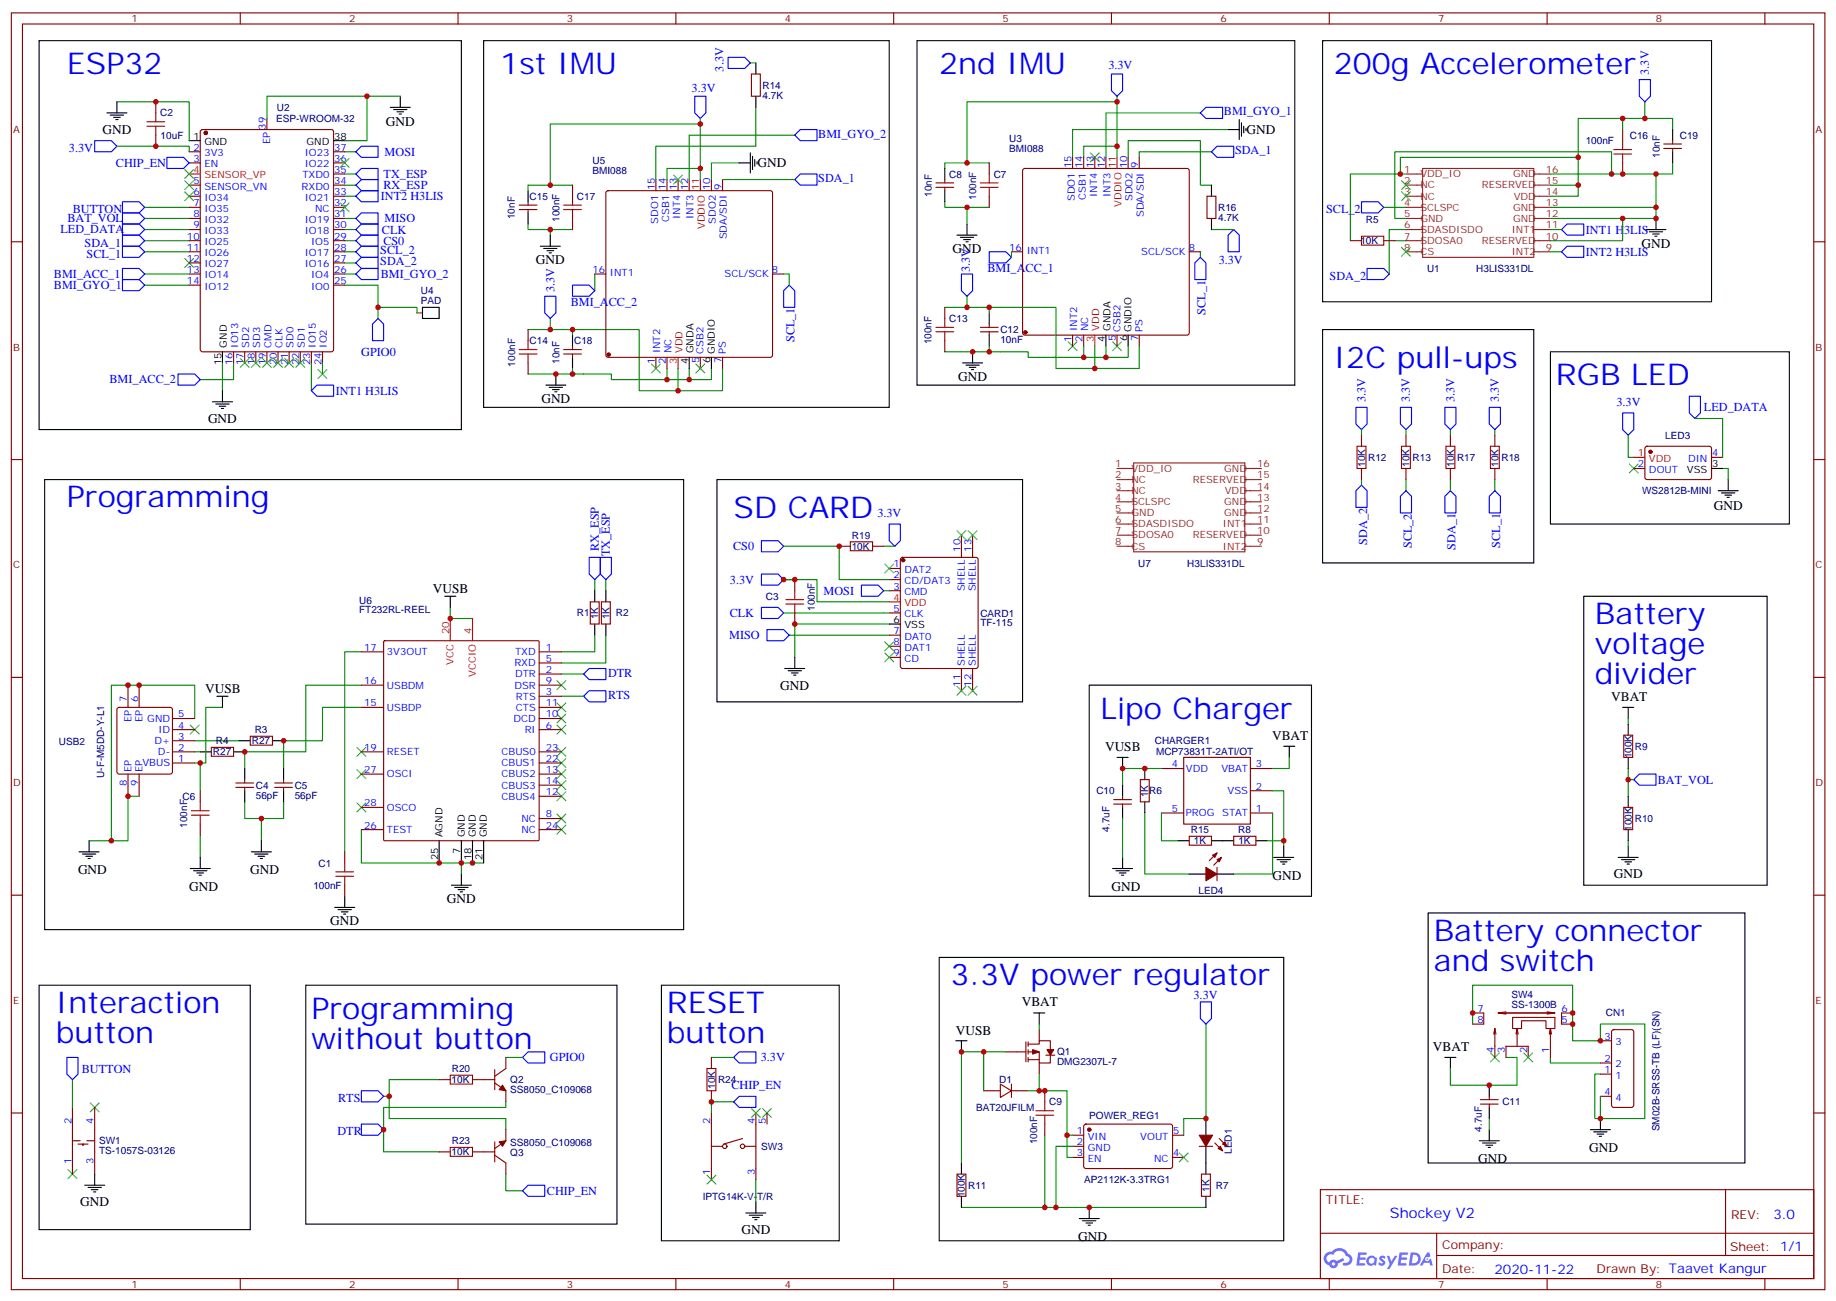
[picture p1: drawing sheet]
<svg xmlns="http://www.w3.org/2000/svg" width="583mm" height="413mm" viewBox="0 0 583 413" stroke-linecap="round" stroke-linejoin="round" font-family="sans-serif">
<defs><g id="words">
<g font-size="9.5" fill="#00f">
<text x="21.2" y="23.5">ESP32</text>
<text x="158.8" y="23.5">1st IMU</text>
<text x="298.2" y="23.5">2nd IMU</text>
<text x="423.4" y="23.5">200g Accelerometer</text>
<text x="423.4" y="117">I2C pull-ups</text>
<text x="494" y="122.3">RGB LED</text>
<text x="21.2" y="161.1">Programming</text>
<text x="232.9" y="164.6">SD CARD</text>
<text x="506.3" y="198.1">Battery</text>
<text x="506.3" y="207.6">voltage</text>
<text x="506.3" y="217.2">divider</text>
<text x="349.3" y="228.1">Lipo Charger</text>
<text x="455.2" y="298.7">Battery connector</text>
<text x="455.2" y="308.2">and switch</text>
<text x="301.7" y="312.8">3.3V power regulator</text>
<text x="17.7" y="321.6">Interaction</text>
<text x="98.8" y="323.4">Programming</text>
<text x="211.7" y="321.6">RESET</text>
<text x="17.7" y="331.1">button</text>
<text x="98.8" y="332.9">without button</text>
<text x="211.7" y="331.1">button</text>
</g>
<text font-size="4.6" fill="#00f" x="441.3" y="386.7">Shockey V2</text>
<g font-size="4.2">
<text x="122.5" y="40.1">GND</text>
<text x="32.5" y="42.5">GND</text>
<text x="395.7" y="42.5">GND</text>
<text x="240.5" y="53.1">GND</text>
<text x="170.1" y="83.8">GND</text>
<text x="302.4" y="80.3">GND</text>
<text x="521.1" y="78.9">GND</text>
<text x="304.2" y="120.9">GND</text>
<text x="171.9" y="127.9">GND</text>
<text x="66" y="134.2">GND</text>
<text x="544.1" y="161.9">GND</text>
<text x="137.4" y="188.1">VUSB</text>
<text x="65.1" y="219.9">VUSB</text>
<text x="247.7" y="218.9">GND</text>
<text x="511.5" y="222.5">VBAT</text>
<text x="350.8" y="238.4">VUSB</text>
<text x="403.8" y="234.9">VBAT</text>
<text x="24.8" y="277.5">GND</text>
<text x="79.4" y="277.5">GND</text>
<text x="404" y="279.3">GND</text>
<text x="512.3" y="278.9">GND</text>
<text x="60" y="282.8">GND</text>
<text x="141.9" y="286.7">GND</text>
<text x="352.8" y="282.8">GND</text>
<text x="104.8" y="293.7">GND</text>
<text x="324.4" y="319.5">VBAT</text>
<text x="303.5" y="328.6">VUSB</text>
<text x="454.9" y="333.7">VBAT</text>
<text x="504.5" y="365.7">GND</text>
<text x="469.3" y="369.2">GND</text>
<text x="25.5" y="383">GND</text>
<text x="235.4" y="391.8">GND</text>
<text x="342.3" y="393.9">GND</text>
</g>
<g font-size="4.2" fill="#00f">
<text x="563" y="386.9">3.0</text>
<text x="474.4" y="404.3">2020-11-22</text>
</g>
<g font-size="3.9" fill="#00f">
<text x="229.7" y="22.7" transform="rotate(-90 229.7 22.7)">3.3V</text>
<text x="351.9" y="22">3.3V</text>
<text x="523.4" y="23.7" transform="rotate(-90 523.4 23.7)">3.3V</text>
<text x="219.6" y="29.1">3.3V</text>
<text x="388.5" y="36.7">BMI_GYO_1</text>
<text x="259.8" y="43.7">BMI_GYO_2</text>
<text x="21.9" y="48.2">3.3V</text>
<text x="36.8" y="52.9">CHIP_EN</text>
<text x="122.1" y="49.4">MOSI</text>
<text x="392.1" y="49">SDA_1</text>
<text x="121.7" y="60">RX_ESP</text>
<text x="121.8" y="56.5">TX_ESP</text>
<text x="259.8" y="57.8">SDA_1</text>
<text x="120.9" y="63.6">INT2 H3LIS</text>
<text x="21.4" y="70.6">BAT_VOL</text>
<text x="23.1" y="67.6">BUTTON</text>
<text x="122.1" y="70.6">MISO</text>
<text x="421" y="67.7">SCL_2</text>
<text x="19.2" y="74.1">LED_DATA</text>
<text x="121.3" y="74.1">CLK</text>
<text x="121.7" y="77.6">CS0</text>
<text x="503.4" y="74.3">INT1 H3LIS</text>
<text x="26.9" y="78.3">SDA_1</text>
<text x="27.5" y="81.8">SCL_1</text>
<text x="120.7" y="80.7">SCL_2</text>
<text x="386.9" y="83.9">3.3V</text>
<text x="503.4" y="81.3">INT2 H3LIS</text>
<text x="17.1" y="88.2">BMI_ACC_1</text>
<text x="120.7" y="84.2">SDA_2</text>
<text x="120.9" y="88.4">BMI_GYO_2</text>
<text x="307.8" y="86.5" transform="rotate(-90 307.8 86.5)">3.3V</text>
<text x="313.5" y="86.5">BMI_ACC_1</text>
<text x="422.1" y="88.8">SDA_2</text>
<text x="17.1" y="91.8">BMI_GYO_1</text>
<text x="176" y="92.8" transform="rotate(-90 176 92.8)">3.3V</text>
<text x="181.2" y="97.1">BMI_ACC_2</text>
<text x="382.7" y="99.9" transform="rotate(-90 382.7 99.9)">SCL_1</text>
<text x="114.7" y="112.9">GPIO0</text>
<text x="252.2" y="108.7" transform="rotate(-90 252.2 108.7)">SCL_1</text>
<text x="34.8" y="121.8">BMI_ACC_2</text>
<text x="106.6" y="125.4">INT1 H3LIS</text>
<text x="433.5" y="127.8" transform="rotate(-90 433.5 127.8)">3.3V</text>
<text x="447.6" y="127.8" transform="rotate(-90 447.6 127.8)">3.3V</text>
<text x="461.7" y="127.8" transform="rotate(-90 461.7 127.8)">3.3V</text>
<text x="475.8" y="127.8" transform="rotate(-90 475.8 127.8)">3.3V</text>
<text x="513.2" y="128.9">3.3V</text>
<text x="540.9" y="130.6">LED_DATA</text>
<text x="278.5" y="164.1">3.3V</text>
<text x="434.1" y="172.9" transform="rotate(-90 434.1 172.9)">SDA_2</text>
<text x="476.2" y="173.9" transform="rotate(-90 476.2 173.9)">SCL_1</text>
<text x="190.1" y="174.9" transform="rotate(-90 190.1 174.9)">RX_ESP</text>
<text x="193.6" y="176.6" transform="rotate(-90 193.6 176.6)">TX_ESP</text>
<text x="232.7" y="174.7">CS0</text>
<text x="448.2" y="174.1" transform="rotate(-90 448.2 174.1)">SCL_2</text>
<text x="462.1" y="174.5" transform="rotate(-90 462.1 174.5)">SDA_1</text>
<text x="231.7" y="185.2">3.3V</text>
<text x="261.5" y="188.8">MOSI</text>
<text x="231.7" y="195.8">CLK</text>
<text x="231.5" y="202.9">MISO</text>
<text x="193" y="214.8">DTR</text>
<text x="193" y="221.9">RTS</text>
<text x="526.3" y="248.7">BAT_VOL</text>
<text x="378.9" y="317.1">3.3V</text>
<text x="26" y="340.5">BUTTON</text>
<text x="174.6" y="337">GPIO0</text>
<text x="241.5" y="337">3.3V</text>
<text x="232.2" y="345.8">CHIP_EN</text>
<text x="107.3" y="349.9">RTS</text>
<text x="107.1" y="360.4">DTR</text>
<text x="173.6" y="379.3">CHIP_EN</text>
</g>
<g font-size="3.9" fill="#800">
<text x="420.9" y="382.3">TITLE:</text>
<text x="549.6" y="386.9">REV:</text>
<text x="457.8" y="396.5">Company:</text>
<text x="549.2" y="397.1">Sheet: 1/1</text>
<text x="457.8" y="404.1">Date:</text>
<text x="506.9" y="404.2">Drawn By: Taavet Kangur</text>
</g>
<g font-size="3.2" fill="#800">
<text x="41.7" y="7.1">1</text>
<text x="110.8" y="7.1">2</text>
<text x="180" y="7.1">3</text>
<text x="249.1" y="7.1">4</text>
<text x="318.3" y="7.1">5</text>
<text x="387.4" y="7.1">6</text>
<text x="456.6" y="7.1">7</text>
<text x="525.7" y="7.1">8</text>
<text x="4.1" y="42.2">A</text>
<text x="576.3" y="42.2">A</text>
<text x="4.1" y="111.3">B</text>
<text x="576.3" y="111.3">B</text>
<text x="4.1" y="180.5">C</text>
<text x="576.3" y="180.5">C</text>
<text x="4.1" y="249.6">D</text>
<text x="576.3" y="249.6">D</text>
<text x="4.1" y="318.8">E</text>
<text x="576.3" y="318.8">E</text>
<text x="41.7" y="408.9">1</text>
<text x="110.8" y="408.9">2</text>
<text x="180" y="408.9">3</text>
<text x="249.1" y="408.9">4</text>
<text x="318.3" y="408.9">5</text>
<text x="387.4" y="408.9">6</text>
<text x="456.6" y="408.9">7</text>
<text x="525.7" y="408.9">8</text>
</g>
<g font-size="3.2" fill="#000080">
<text x="242.1" y="28.2">R14</text>
<text x="87.9" y="35.2">U2</text>
<text x="242.1" y="31.3">4.7K</text>
<text x="50.9" y="37">C2</text>
<text x="87.7" y="38.7">ESP-WROOM-32</text>
<text x="51" y="44">10uF</text>
<text x="320.4" y="45">U3</text>
<text x="503.4" y="45.8">100nF</text>
<text x="517.4" y="44.1">C16</text>
<text x="533.3" y="44.1">C19</text>
<text x="188.1" y="52.1">U5</text>
<text x="320.4" y="48.2">BMI088</text>
<text x="526.9" y="50.2" transform="rotate(-90 526.9 50.2)">10nF</text>
<text x="188.1" y="55.2">BMI088</text>
<text x="301.4" y="56.4">C8</text>
<text x="315.5" y="56.4">C7</text>
<text x="168.1" y="63.4">C15</text>
<text x="183.2" y="63.4">C17</text>
<text x="295.8" y="62.5" transform="rotate(-90 295.8 62.5)">10nF</text>
<text x="309.9" y="63.4" transform="rotate(-90 309.9 63.4)">100nF</text>
<text x="163.5" y="69.6" transform="rotate(-90 163.5 69.6)">10nF</text>
<text x="177.6" y="70.5" transform="rotate(-90 177.6 70.5)">100nF</text>
<text x="386.7" y="70.1">4.7K</text>
<text x="386.7" y="67">R16</text>
<text x="433.6" y="70.8">R5</text>
<text x="431.9" y="77.5">10K</text>
<text x="453" y="86.4">U1</text>
<text x="468.7" y="86.4">H3LIS331DL</text>
<text x="133.6" y="93.3">U4</text>
<text x="133.6" y="96.5">PAD</text>
<text x="301.4" y="102.2">C13</text>
<text x="317.6" y="105.8">C12</text>
<text x="168.1" y="109.3">C14</text>
<text x="182.3" y="109.3">C18</text>
<text x="295.8" y="109.3" transform="rotate(-90 295.8 109.3)">100nF</text>
<text x="317.6" y="108.9">10nF</text>
<text x="163.5" y="116.4" transform="rotate(-90 163.5 116.4)">100nF</text>
<text x="177.6" y="115.4" transform="rotate(-90 177.6 115.4)">10nF</text>
<text x="528.6" y="139.3">LED3</text>
<text x="433.4" y="148.1" transform="rotate(-90 433.4 148.1)">10K</text>
<text x="434.3" y="146.4">R12</text>
<text x="447.5" y="148.1" transform="rotate(-90 447.5 148.1)">10K</text>
<text x="448.5" y="146.4">R13</text>
<text x="461.6" y="148.1" transform="rotate(-90 461.6 148.1)">10K</text>
<text x="462.6" y="146.4">R17</text>
<text x="475.7" y="148.1" transform="rotate(-90 475.7 148.1)">10K</text>
<text x="476.7" y="146.4">R18</text>
<text x="521.3" y="157">WS2812B-MINI</text>
<text x="270.5" y="171">R19</text>
<text x="270.4" y="174.6">10K</text>
<text x="361.3" y="179.9">U7</text>
<text x="376.9" y="179.9">H3LIS331DL</text>
<text x="114" y="191.7">U6</text>
<text x="243.1" y="190.4">C3</text>
<text x="114" y="194.6">FT232RL-REEL</text>
<text x="183.2" y="195.7">R1</text>
<text x="189.9" y="196.6" transform="rotate(-90 189.9 196.6)">1K</text>
<text x="193.4" y="196.6" transform="rotate(-90 193.4 196.6)">1K</text>
<text x="195.5" y="195.7">R2</text>
<text x="258.7" y="194" transform="rotate(-90 258.7 194)">100nF</text>
<text x="311.2" y="195.8">CARD1</text>
<text x="311.2" y="198.7">TF-115</text>
<text x="80.9" y="232.7">R3</text>
<text x="18.7" y="236.4">USB2</text>
<text x="67.6" y="239.8">R27</text>
<text x="68.5" y="236.3">R4</text>
<text x="80" y="236.3">R27</text>
<text x="366.6" y="236.3">CHARGER1</text>
<text x="367" y="239.8">MCP73831T-2ATI/OT</text>
<text x="519" y="238.1">R9</text>
<text x="518" y="240.8" transform="rotate(-90 518 240.8)">100K</text>
<text x="33" y="247" transform="rotate(-90 33 247)">U-F-M5DD-Y-L1</text>
<text x="81.2" y="250.4">C4</text>
<text x="93.6" y="250.4">C5</text>
<text x="57.9" y="253.9">C6</text>
<text x="81.2" y="253.6">56pF</text>
<text x="93.6" y="253.6">56pF</text>
<text x="348.1" y="252.2">C10</text>
<text x="364.5" y="253.1" transform="rotate(-90 364.5 253.1)">1K</text>
<text x="364.9" y="252.2">R6</text>
<text x="59.4" y="262.8" transform="rotate(-90 59.4 262.8)">100nF</text>
<text x="518" y="263.7" transform="rotate(-90 518 263.7)">100K</text>
<text x="519" y="261">R10</text>
<text x="352.2" y="264.1" transform="rotate(-90 352.2 264.1)">4.7uF</text>
<text x="378.1" y="264.6">R15</text>
<text x="379" y="268.1">1K</text>
<text x="393.1" y="264.6">R8</text>
<text x="393.2" y="268.1">1K</text>
<text x="101.1" y="275.1">C1</text>
<text x="99.5" y="282.2">100nF</text>
<text x="380.5" y="283.9">LED4</text>
<text x="479.8" y="316.9">SW4</text>
<text x="479.8" y="320">SS-1300B</text>
<text x="509.8" y="322.7">CN1</text>
<text x="335.6" y="335.1">Q1</text>
<text x="143.5" y="340.4">R20</text>
<text x="335.6" y="338.2">DMG2307L-7</text>
<text x="143.4" y="343.9">10K</text>
<text x="162" y="343.8">Q2</text>
<text x="162" y="347">SS8050_C109068</text>
<text x="227" y="345.7" transform="rotate(-90 227 345.7)">10K</text>
<text x="228" y="343.9">R24</text>
<text x="317.2" y="343.9">D1</text>
<text x="309.8" y="352.7">BAT20JFILM</text>
<text x="333.1" y="350.9">C9</text>
<text x="476.9" y="350.9">C11</text>
<text x="345.8" y="355.1">POWER_REG1</text>
<text x="470.4" y="359.3" transform="rotate(-90 470.4 359.3)">4.7uF</text>
<text x="526.9" y="359.2" transform="rotate(-90 526.9 359.2)">SM02B-SRSS-TB (LF)(SN)</text>
<text x="31.5" y="363.3">SW1</text>
<text x="143.5" y="363.3">R23</text>
<text x="162" y="363.8">SS8050_C109068</text>
<text x="241.7" y="365.1">SW3</text>
<text x="329.3" y="363.3" transform="rotate(-90 329.3 363.3)">100nF</text>
<text x="31.5" y="366.5">TS-1057S-03126</text>
<text x="143.4" y="366.8">10K</text>
<text x="162" y="367">Q3</text>
<text x="391" y="366.3" transform="rotate(-90 391 366.3)">LED1</text>
<text x="307.3" y="377.4">R11</text>
<text x="344.2" y="375.6">AP2112K-3.3TRG1</text>
<text x="386" y="377.4">R7</text>
<text x="223.1" y="380.9">IPTG14K-V-T/R</text>
<text x="306.3" y="380.1" transform="rotate(-90 306.3 380.1)">100K</text>
<text x="383.9" y="378.3" transform="rotate(-90 383.9 378.3)">1K</text>
</g>
<g font-size="3.2" fill="#00f">
<text x="84.4" y="41.1" transform="rotate(-90 84.4 41.1)">39</text>
<text x="61.4" y="47.8">2</text>
<text x="85.8" y="45.8" transform="rotate(-90 85.8 45.8)">EP</text>
<text x="106.1" y="47.8">37</text>
<text x="61.4" y="51.4">3</text>
<text x="64.9" y="49.6">3V3</text>
<text x="64.9" y="53.1">EN</text>
<text x="96.7" y="53.1">IO22</text>
<text x="96.7" y="49.6">IO23</text>
<text x="106.1" y="51.4">36</text>
<text x="340.1" y="53.3" transform="rotate(-90 340.1 53.3)">15</text>
<text x="343.7" y="53.3" transform="rotate(-90 343.7 53.3)">14</text>
<text x="347.2" y="53.3" transform="rotate(-90 347.2 53.3)">13</text>
<text x="350.7" y="53.3" transform="rotate(-90 350.7 53.3)">12</text>
<text x="357.8" y="53.3" transform="rotate(-90 357.8 53.3)">10</text>
<text x="361.3" y="53.3" transform="rotate(-90 361.3 53.3)">9</text>
<text x="61.4" y="58.4">5</text>
<text x="96" y="56.7">TXD0</text>
<text x="106.1" y="58.4">34</text>
<text x="106.1" y="54.9">35</text>
<text x="61.4" y="61.9">6</text>
<text x="61.4" y="65.5">7</text>
<text x="64.9" y="60.2">SENSOR_VN</text>
<text x="64.9" y="63.7">IO34</text>
<text x="95.8" y="60.2">RXD0</text>
<text x="96.7" y="63.7">IO21</text>
<text x="106.1" y="65.5">32</text>
<text x="106.1" y="61.9">33</text>
<text x="207.9" y="60.4" transform="rotate(-90 207.9 60.4)">15</text>
<text x="211.4" y="60.4" transform="rotate(-90 211.4 60.4)">14</text>
<text x="214.9" y="60.4" transform="rotate(-90 214.9 60.4)">13</text>
<text x="218.4" y="60.4" transform="rotate(-90 218.4 60.4)">12</text>
<text x="225.5" y="60.4" transform="rotate(-90 225.5 60.4)">10</text>
<text x="229" y="60.4" transform="rotate(-90 229 60.4)">9</text>
<text x="341.2" y="63.9" transform="rotate(-90 341.2 63.9)">SDO1</text>
<text x="344.7" y="63.4" transform="rotate(-90 344.7 63.4)">CSB1</text>
<text x="348.3" y="62.5" transform="rotate(-90 348.3 62.5)">INT4</text>
<text x="352.5" y="62.5" transform="rotate(-90 352.5 62.5)">INT3</text>
<text x="359.6" y="63.9" transform="rotate(-90 359.6 63.9)">SDO2</text>
<text x="61.4" y="69">8</text>
<text x="64.9" y="67.2">IO35</text>
<text x="64.9" y="70.8">IO32</text>
<text x="96.7" y="70.8">IO19</text>
<text x="100" y="67.2">NC</text>
<text x="106.1" y="69">31</text>
<text x="208.9" y="71" transform="rotate(-90 208.9 71)">SDO1</text>
<text x="212.4" y="70.4" transform="rotate(-90 212.4 70.4)">CSB1</text>
<text x="216" y="69.5" transform="rotate(-90 216 69.5)">INT4</text>
<text x="220.2" y="69.5" transform="rotate(-90 220.2 69.5)">INT3</text>
<text x="227.3" y="71" transform="rotate(-90 227.3 71)">SDO2</text>
<text x="363.1" y="69" transform="rotate(-90 363.1 69)">SDA/SDI</text>
<text x="59.4" y="76.1">10</text>
<text x="61.4" y="72.5">9</text>
<text x="64.9" y="74.3">IO33</text>
<text x="64.9" y="77.8">IO25</text>
<text x="96.7" y="74.3">IO18</text>
<text x="98.7" y="77.8">IO5</text>
<text x="106.1" y="76.1">29</text>
<text x="106.1" y="72.5">30</text>
<text x="230.8" y="76" transform="rotate(-90 230.8 76)">SDA/SDI</text>
<text x="59.4" y="79.6">11</text>
<text x="59.4" y="83.1">12</text>
<text x="64.9" y="81.4">IO26</text>
<text x="96.7" y="81.4">IO17</text>
<text x="106.1" y="83.1">27</text>
<text x="106.1" y="79.6">28</text>
<text x="320.4" y="79.6">16</text>
<text x="325.9" y="80.6">INT1</text>
<text x="362.3" y="81">SCL/SCK</text>
<text x="377.4" y="79.6">8</text>
<text x="59.4" y="86.6">13</text>
<text x="64.9" y="84.9">IO27</text>
<text x="64.9" y="88.4">IO14</text>
<text x="96.7" y="84.9">IO16</text>
<text x="98.7" y="88.4">IO4</text>
<text x="106.1" y="86.6">26</text>
<text x="188.1" y="86.6">16</text>
<text x="193.6" y="87.7">INT1</text>
<text x="230" y="88.1">SCL/SCK</text>
<text x="245.1" y="86.6">8</text>
<text x="59.4" y="90.2">14</text>
<text x="64.9" y="91.9">IO12</text>
<text x="98.7" y="91.9">IO0</text>
<text x="106.1" y="90.2">25</text>
<text x="341.9" y="105.1" transform="rotate(-90 341.9 105.1)">INT2</text>
<text x="345.4" y="105.1" transform="rotate(-90 345.4 105.1)">NC</text>
<text x="355.7" y="105.3" transform="rotate(-90 355.7 105.3)">CSB2</text>
<text x="362.7" y="105.3" transform="rotate(-90 362.7 105.3)">PS</text>
<text x="75.6" y="110.4" transform="rotate(-90 75.6 110.4)">IO13</text>
<text x="79.1" y="110.4" transform="rotate(-90 79.1 110.4)">SD2</text>
<text x="82.6" y="110.4" transform="rotate(-90 82.6 110.4)">SD3</text>
<text x="86.1" y="110.4" transform="rotate(-90 86.1 110.4)">CMD</text>
<text x="89.7" y="110.4" transform="rotate(-90 89.7 110.4)">CLK</text>
<text x="93.2" y="110.4" transform="rotate(-90 93.2 110.4)">SD0</text>
<text x="96.7" y="110.4" transform="rotate(-90 96.7 110.4)">SD1</text>
<text x="100.3" y="110.4" transform="rotate(-90 100.3 110.4)">IO15</text>
<text x="103.8" y="110.4" transform="rotate(-90 103.8 110.4)">IO2</text>
<text x="209.6" y="112.1" transform="rotate(-90 209.6 112.1)">INT2</text>
<text x="213.1" y="112.1" transform="rotate(-90 213.1 112.1)">NC</text>
<text x="223.4" y="112.4" transform="rotate(-90 223.4 112.4)">CSB2</text>
<text x="230.4" y="112.4" transform="rotate(-90 230.4 112.4)">PS</text>
<text x="340.1" y="108.6" transform="rotate(-90 340.1 108.6)">1</text>
<text x="343.7" y="108.6" transform="rotate(-90 343.7 108.6)">2</text>
<text x="354.3" y="108.2" transform="rotate(-90 354.3 108.2)">5</text>
<text x="361.3" y="108.2" transform="rotate(-90 361.3 108.2)">7</text>
<text x="73.8" y="115.9" transform="rotate(-90 73.8 115.9)">16</text>
<text x="77.3" y="115.9" transform="rotate(-90 77.3 115.9)">17</text>
<text x="80.9" y="115.9" transform="rotate(-90 80.9 115.9)">18</text>
<text x="84.4" y="115.9" transform="rotate(-90 84.4 115.9)">19</text>
<text x="87.9" y="115.9" transform="rotate(-90 87.9 115.9)">20</text>
<text x="91.4" y="115.9" transform="rotate(-90 91.4 115.9)">21</text>
<text x="95" y="115.9" transform="rotate(-90 95 115.9)">22</text>
<text x="98.5" y="115.9" transform="rotate(-90 98.5 115.9)">23</text>
<text x="102" y="115.9" transform="rotate(-90 102 115.9)">24</text>
<text x="207.9" y="115.6" transform="rotate(-90 207.9 115.6)">1</text>
<text x="211.4" y="115.6" transform="rotate(-90 211.4 115.6)">2</text>
<text x="222" y="115.3" transform="rotate(-90 222 115.3)">5</text>
<text x="229" y="115.3" transform="rotate(-90 229 115.3)">7</text>
<text x="520" y="148.4">2</text>
<text x="535.9" y="146.6">DIN</text>
<text x="543.5" y="144.9">4</text>
<text x="523.5" y="150.1">DOUT</text>
<text x="304.9" y="175.2" transform="rotate(-90 304.9 175.2)">10</text>
<text x="308.4" y="175.2" transform="rotate(-90 308.4 175.2)">13</text>
<text x="283.6" y="180.1">1</text>
<text x="283.6" y="183.7">2</text>
<text x="287.1" y="181.9">DAT2</text>
<text x="287.1" y="185.4">CD/DAT3</text>
<text x="283.6" y="187.2">3</text>
<text x="287.1" y="188.9">CMD</text>
<text x="306.3" y="187.7" transform="rotate(-90 306.3 187.7)">SHELL</text>
<text x="309.8" y="187.7" transform="rotate(-90 309.8 187.7)">SHELL</text>
<text x="283.6" y="194.2">5</text>
<text x="287.1" y="196">CLK</text>
<text x="283.6" y="201.3">7</text>
<text x="287.1" y="203.1">DAT0</text>
<text x="115.6" y="206.6">17</text>
<text x="122.8" y="208">3V3OUT</text>
<text x="163.5" y="208">TXD</text>
<text x="173.3" y="206.6">1</text>
<text x="283.6" y="204.8">8</text>
<text x="283.6" y="208.4">9</text>
<text x="287.1" y="206.6">DAT1</text>
<text x="163.3" y="211.5">RXD</text>
<text x="163.5" y="215.1">DTR</text>
<text x="173.3" y="210.1">5</text>
<text x="173.3" y="213.6">2</text>
<text x="287.1" y="210.1">CD</text>
<text x="306.3" y="211.5" transform="rotate(-90 306.3 211.5)">SHELL</text>
<text x="309.8" y="211.5" transform="rotate(-90 309.8 211.5)">SHELL</text>
<text x="115.6" y="217.2">16</text>
<text x="122.8" y="218.6">USBDM</text>
<text x="163.3" y="218.6">DSR</text>
<text x="173.3" y="217.2">9</text>
<text x="173.3" y="220.7">3</text>
<text x="304.9" y="218" transform="rotate(-90 304.9 218)">11</text>
<text x="308.4" y="218" transform="rotate(-90 308.4 218)">12</text>
<text x="40.3" y="222.8" transform="rotate(-90 40.3 222.8)">7</text>
<text x="43.8" y="222.8" transform="rotate(-90 43.8 222.8)">6</text>
<text x="56.5" y="227.8">5</text>
<text x="115.6" y="224.2">15</text>
<text x="122.8" y="225.6">USBDP</text>
<text x="163.8" y="225.6">CTS</text>
<text x="163.8" y="222.1">RTS</text>
<text x="173.3" y="227.8">10</text>
<text x="173.3" y="224.2">11</text>
<text x="41.7" y="229.2" transform="rotate(-90 41.7 229.2)">EP</text>
<text x="45.2" y="229.2" transform="rotate(-90 45.2 229.2)">EP</text>
<text x="46.8" y="229.2">GND</text>
<text x="50.3" y="232.7">ID</text>
<text x="56.5" y="231.3">4</text>
<text x="163" y="229.2">DCD</text>
<text x="166.6" y="232.7">RI</text>
<text x="173.3" y="231.3">6</text>
<text x="49" y="236.2">D+</text>
<text x="50.2" y="239.7">D-</text>
<text x="56.5" y="238.3">2</text>
<text x="56.5" y="234.8">3</text>
<text x="115.6" y="238.3">19</text>
<text x="122.8" y="239.7">RESET</text>
<text x="159.2" y="239.7">CBUS0</text>
<text x="173.3" y="238.3">23</text>
<text x="41.7" y="245" transform="rotate(-90 41.7 245)">EP</text>
<text x="45.2" y="243.3">VBUS</text>
<text x="45.2" y="245" transform="rotate(-90 45.2 245)">EP</text>
<text x="56.5" y="241.9">1</text>
<text x="115.6" y="245.4">27</text>
<text x="159.2" y="243.3">CBUS1</text>
<text x="173.3" y="245.4">13</text>
<text x="173.3" y="241.9">22</text>
<text x="372" y="243.6">4</text>
<text x="376.5" y="245">VDD</text>
<text x="387.8" y="245">VBAT</text>
<text x="398.7" y="243.6">3</text>
<text x="40.3" y="249.5" transform="rotate(-90 40.3 249.5)">8</text>
<text x="43.8" y="249.5" transform="rotate(-90 43.8 249.5)">9</text>
<text x="122.8" y="246.8">OSCI</text>
<text x="159.2" y="246.8">CBUS2</text>
<text x="159.2" y="250.3">CBUS3</text>
<text x="173.3" y="248.9">14</text>
<text x="398.7" y="250.7">2</text>
<text x="115.6" y="256">28</text>
<text x="122.8" y="257.4">OSCO</text>
<text x="159.2" y="253.9">CBUS4</text>
<text x="173.3" y="252.4">12</text>
<text x="372" y="257.7">5</text>
<text x="389.7" y="252.1">VSS</text>
<text x="398.7" y="257.7">1</text>
<text x="115.6" y="263">26</text>
<text x="165.5" y="260.9">NC</text>
<text x="173.3" y="263">24</text>
<text x="173.3" y="259.5">8</text>
<text x="376.5" y="259.2">PROG</text>
<text x="388" y="259.2">STAT</text>
<text x="122.8" y="264.4">TEST</text>
<text x="165.5" y="264.4">NC</text>
<text x="469" y="321.2">7</text>
<text x="495.7" y="321.2">6</text>
<text x="469" y="324.8">8</text>
<text x="495.7" y="324.8">5</text>
<text x="474.2" y="334.2" transform="rotate(-90 474.2 334.2)">4</text>
<text x="477.7" y="334.2" transform="rotate(-90 477.7 334.2)">3</text>
<text x="484.8" y="334.2" transform="rotate(-90 484.8 334.2)">2</text>
<text x="491.8" y="334.2" transform="rotate(-90 491.8 334.2)">1</text>
<text x="509.4" y="330.1">3</text>
<text x="512.9" y="331.8">3</text>
<text x="509.4" y="340.6">1</text>
<text x="509.4" y="337.1">2</text>
<text x="512.9" y="338.9">2</text>
<text x="509.4" y="347.7">4</text>
<text x="512.9" y="342.4">1</text>
<text x="512.9" y="349.5">4</text>
<text x="22.6" y="356.9" transform="rotate(-90 22.6 356.9)">2</text>
<text x="29.7" y="356.9" transform="rotate(-90 29.7 356.9)">4</text>
<text x="225.5" y="356.9" transform="rotate(-90 225.5 356.9)">2</text>
<text x="239.6" y="356.9" transform="rotate(-90 239.6 356.9)">4</text>
<text x="243.1" y="356.9" transform="rotate(-90 243.1 356.9)">5</text>
<text x="341.8" y="360">1</text>
<text x="341.8" y="363.6">2</text>
<text x="345.3" y="361.8">VIN</text>
<text x="345.3" y="365.3">GND</text>
<text x="362" y="361.8">VOUT</text>
<text x="372.4" y="360">5</text>
<text x="22.6" y="369.5" transform="rotate(-90 22.6 369.5)">1</text>
<text x="29.7" y="369.5" transform="rotate(-90 29.7 369.5)">3</text>
<text x="341.8" y="367.1">3</text>
<text x="345.3" y="368.9">EN</text>
<text x="366.4" y="368.9">NC</text>
<text x="372.4" y="367.1">4</text>
<text x="225.5" y="373" transform="rotate(-90 225.5 373)">1</text>
<text x="239.6" y="373" transform="rotate(-90 239.6 373)">3</text>
</g>
<g font-size="3.2">
<text x="61.4" y="44.3">1</text>
<text x="64.9" y="46.1">GND</text>
<text x="97.3" y="46.1">GND</text>
<text x="106.1" y="44.3">38</text>
<text x="352.5" y="105.1" transform="rotate(-90 352.5 105.1)">GNDA</text>
<text x="359.2" y="105.3" transform="rotate(-90 359.2 105.3)">GNDIO</text>
<text x="72" y="110.4" transform="rotate(-90 72 110.4)">GND</text>
<text x="220.2" y="112.1" transform="rotate(-90 220.2 112.1)">GNDA</text>
<text x="226.9" y="112.4" transform="rotate(-90 226.9 112.4)">GNDIO</text>
<text x="350.7" y="108.6" transform="rotate(-90 350.7 108.6)">4</text>
<text x="357.8" y="108.2" transform="rotate(-90 357.8 108.2)">6</text>
<text x="70.3" y="115.9" transform="rotate(-90 70.3 115.9)">15</text>
<text x="218.4" y="115.6" transform="rotate(-90 218.4 115.6)">4</text>
<text x="225.5" y="115.3" transform="rotate(-90 225.5 115.3)">6</text>
<text x="543.5" y="148.4">3</text>
<text x="535.5" y="150.1">VSS</text>
<text x="283.6" y="197.8">6</text>
<text x="287.1" y="199.5">VSS</text>
<text x="140.5" y="265.9" transform="rotate(-90 140.5 265.9)">AGND</text>
<text x="147.5" y="265.9" transform="rotate(-90 147.5 265.9)">GND</text>
<text x="151.1" y="265.9" transform="rotate(-90 151.1 265.9)">GND</text>
<text x="154.6" y="265.9" transform="rotate(-90 154.6 265.9)">GND</text>
<text x="139.1" y="273.1" transform="rotate(-90 139.1 273.1)">25</text>
<text x="146.1" y="271" transform="rotate(-90 146.1 271)">7</text>
<text x="149.6" y="273.1" transform="rotate(-90 149.6 273.1)">18</text>
<text x="153.2" y="273.1" transform="rotate(-90 153.2 273.1)">21</text>
</g>
<g font-size="3.2" fill="#f00">
<text x="354.3" y="53.3" transform="rotate(-90 354.3 53.3)">11</text>
<text x="61.4" y="54.9">4</text>
<text x="64.9" y="56.7">SENSOR_VP</text>
<text x="222" y="60.4" transform="rotate(-90 222 60.4)">11</text>
<text x="356" y="65.7" transform="rotate(-90 356 65.7)">VDDIO</text>
<text x="223.7" y="72.7" transform="rotate(-90 223.7 72.7)">VDDIO</text>
<text x="349" y="105.1" transform="rotate(-90 349 105.1)">VDD</text>
<text x="216.7" y="112.1" transform="rotate(-90 216.7 112.1)">VDD</text>
<text x="347.2" y="108.6" transform="rotate(-90 347.2 108.6)">3</text>
<text x="214.9" y="115.6" transform="rotate(-90 214.9 115.6)">3</text>
<text x="520" y="144.9">1</text>
<text x="523.5" y="146.6">VDD</text>
<text x="283.6" y="190.7">4</text>
<text x="287.1" y="192.5">VDD</text>
<text x="142.6" y="201.3" transform="rotate(-90 142.6 201.3)">20</text>
<text x="149.6" y="201.3" transform="rotate(-90 149.6 201.3)">4</text>
<text x="144" y="211.1" transform="rotate(-90 144 211.1)">VCC</text>
<text x="151.1" y="214.9" transform="rotate(-90 151.1 214.9)">VCCIO</text>
</g>
<g font-size="3.2" fill="#8d2323">
<text x="445.7" y="54.9">1</text>
<text x="445.7" y="58.4">2</text>
<text x="450.9" y="56.3">VDD_IO</text>
<text x="450.9" y="59.8">NC</text>
<text x="470.4" y="59.8">RESERVED</text>
<text x="480.3" y="56.3">GND</text>
<text x="490.8" y="58.4">15</text>
<text x="490.8" y="54.9">16</text>
<text x="445.7" y="61.9">3</text>
<text x="445.7" y="65.5">4</text>
<text x="450.9" y="63.4">NC</text>
<text x="480.6" y="63.4">VDD</text>
<text x="490.8" y="65.5">13</text>
<text x="490.8" y="61.9">14</text>
<text x="445.7" y="69">5</text>
<text x="450.9" y="66.9">SCLSPC</text>
<text x="450.9" y="70.4">GND</text>
<text x="480.3" y="70.4">GND</text>
<text x="480.3" y="66.9">GND</text>
<text x="490.8" y="69">12</text>
<text x="445.7" y="72.5">6</text>
<text x="445.7" y="76.1">7</text>
<text x="450.9" y="73.9">SDASDISDO</text>
<text x="450.9" y="77.5">SDOSA0</text>
<text x="470.4" y="77.5">RESERVED</text>
<text x="479.9" y="73.9">INT1</text>
<text x="490.8" y="76.1">10</text>
<text x="490.8" y="72.5">11</text>
<text x="445.7" y="79.6">8</text>
<text x="450.9" y="81">CS</text>
<text x="479.9" y="81">INT2</text>
<text x="490.8" y="79.6">9</text>
<text x="354" y="148.4">1</text>
<text x="359.2" y="149.8">VDD_IO</text>
<text x="388.6" y="149.8">GND</text>
<text x="399.1" y="148.4">16</text>
<text x="354" y="151.9">2</text>
<text x="354" y="155.4">3</text>
<text x="359.2" y="153.3">NC</text>
<text x="378.7" y="153.3">RESERVED</text>
<text x="399.1" y="155.4">14</text>
<text x="399.1" y="151.9">15</text>
<text x="354" y="159">4</text>
<text x="359.2" y="156.8">NC</text>
<text x="359.2" y="160.4">SCLSPC</text>
<text x="388.6" y="160.4">GND</text>
<text x="388.8" y="156.8">VDD</text>
<text x="399.1" y="159">13</text>
<text x="354" y="162.5">5</text>
<text x="354" y="166">6</text>
<text x="359.2" y="163.9">GND</text>
<text x="359.2" y="167.4">SDASDISDO</text>
<text x="388.2" y="167.4">INT1</text>
<text x="388.6" y="163.9">GND</text>
<text x="399.1" y="166">11</text>
<text x="399.1" y="162.5">12</text>
<text x="354" y="169.5">7</text>
<text x="354" y="173.1">8</text>
<text x="359.2" y="171">SDOSA0</text>
<text x="378.7" y="171">RESERVED</text>
<text x="399.1" y="173.1">9</text>
<text x="399.1" y="169.5">10</text>
<text x="359.2" y="174.5">CS</text>
<text x="388.2" y="174.5">INT2</text>
</g>
</g></defs>
<g fill="none" stroke="#3c3" stroke-width=".35">
<path d="M58.6 57.4l2.9 2.8M58.6 53.8l2.9 2.9M61.5 57.4l-2.9 2.8M61.5 53.8l-2.9 2.9M108 50.3l2.8 2.8M110.8 50.3l-2.8 2.8M213.9 55.6l2.8 2.8M216.7 55.6l-2.8 2.8M346.1 48.5l2.9 2.9M349 48.5l-2.9 2.9M444.9 57.4l2.8 2.8M447.7 57.4l-2.8 2.8"/>
<path d="M58.6 60.9l2.9 2.8M61.5 60.9l-2.9 2.8M108 64.4l2.8 2.8M110.8 64.4l-2.8 2.8M444.9 60.9l2.8 2.8M444.9 78.5l2.8 2.9M447.7 60.9l-2.8 2.8M447.7 78.5l-2.8 2.9M58.6 82.1l2.9 2.8M61.5 82.1l-2.9 2.8M76.3 113.8l2.8 2.8M79.1 113.8l-2.8 2.8"/>
<path d="M79.8 113.8l2.8 2.8M82.6 113.8l-2.8 2.8M83.3 113.8l2.8 2.8M86.1 113.8l-2.8 2.8M86.9 113.8l2.8 2.8M89.7 113.8l-2.8 2.8M90.4 113.8l2.8 2.8M93.2 113.8l-2.8 2.8M93.9 113.8l2.8 2.8M96.7 113.8l-2.8 2.8M101 117.3l2.8 2.9M103.8 117.3l-2.8 2.9"/>
<path d="M206.8 115.6l2.8 2.8M209.6 115.6l-2.8 2.8M220.9 115.6l2.8 2.8M223.7 115.6l-2.8 2.8M339.1 108.5l2.8 2.8M341.9 108.5l-2.8 2.8M353.2 108.5l2.8 2.8M356 108.5l-2.8 2.8M517.2 147.3l2.9 2.8M520.1 147.3l-2.9 2.8M280.9 179.1l2.8 2.8M283.7 179.1l-2.8 2.8"/>
<path d="M303.8 168.5l2.8 2.8M306.6 168.5l-2.8 2.8M307.3 168.5l2.9 2.8M310.2 168.5l-2.9 2.8M176.8 216.1l2.8 2.8M179.6 216.1l-2.8 2.8M280.9 207.3l2.8 2.8M280.9 203.8l2.8 2.8M283.7 207.3l-2.8 2.8M283.7 203.8l-2.8 2.8M303.8 217.9l2.8 2.8M306.6 217.9l-2.8 2.8"/>
<path d="M307.3 217.9l2.9 2.8M310.2 217.9l-2.9 2.8M60.4 230.2l2.8 2.8M63.2 230.2l-2.8 2.8M113.3 237.3l2.8 2.8M116.1 237.3l-2.8 2.8M176.8 223.2l2.8 2.8M176.8 226.7l2.8 2.8M176.8 230.2l2.8 2.8M176.8 237.3l2.8 2.8M179.6 223.2l-2.8 2.8M179.6 226.7l-2.8 2.8"/>
<path d="M179.6 230.2l-2.8 2.8M179.6 237.3l-2.8 2.8M113.3 254.9l2.8 2.8M113.3 244.3l2.8 2.9M116.1 254.9l-2.8 2.8M116.1 244.3l-2.8 2.9M176.8 240.8l2.8 2.8M176.8 244.3l2.8 2.9M176.8 247.9l2.8 2.8M176.8 251.4l2.8 2.8M176.8 258.4l2.8 2.9M179.6 240.8l-2.8 2.8"/>
<path d="M179.6 244.3l-2.8 2.9M179.6 247.9l-2.8 2.8M179.6 251.4l-2.8 2.8M179.6 258.4l-2.8 2.9M176.8 262l2.8 2.8M179.6 262l-2.8 2.8M473.1 334.3l2.9 2.8M476 334.3l-2.9 2.8M28.6 350.2l2.9 2.8M31.5 350.2l-2.9 2.8M238.5 351.9l2.9 2.9M241.4 351.9l-2.9 2.9"/>
<path d="M242.1 351.9l2.8 2.9M244.9 351.9l-2.8 2.9M21.6 371.3l2.8 2.9M24.4 371.3l-2.8 2.9M224.4 373.1l2.9 2.8M227.3 373.1l-2.9 2.8M374.4 366l2.8 2.9M377.2 366l-2.8 2.9"/>
</g>
<g fill="none" stroke="#008700" stroke-width=".35">
<path d="M238.2 20h1.8M37.1 32.3h22.9v12.4M116.5 30.6h-31.8v7M127.1 30.6h-10.6v14.1h-7.1M222.3 39.4h-47.6v19.4M222.3 37.6v19.4M240 34.1v12.3h-31.8v10.6M354.6 32.3h-47.6v19.4M354.6 30.6v19.4M381.1 35.8h-30v14.2M515.1 37.6v3.5M522.2 32.3v5.3h-21.2v21.2h-8.8"/>
<path d="M522.2 37.6h8.8v3.5M37.1 46.4h22.9v1.8M109.4 48.2h3.6M109.4 55.2h3.6M109.4 58.8h3.6M167.6 58.8h14.2M222.3 53.5h-10.6v3.5M229.4 57h22.9M234.7 51.7h-8.9v5.3M252.3 42.9h-33.5v14.1M314 51.7h-14.1v1.8M354.6 46.4h-10.6v3.6"/>
<path d="M358.1 50v-5.3h23v14.1h3.5M384.6 48.2h-22.9v1.8M389.9 41.1h-49.4v8.9M444.6 55.2h-15.9v21.2M492.2 55.2h33.5v14.2h-33.5M501 58.8v3.5h-8.8M501 50h-56.4v5.2h1.7M511.6 55.2v-7h-68.8v21.2h3.5M531 51.7v3.5h-5.3M45.9 69.4h14.1M45.9 65.8h14.1M45.9 79.9h14.1"/>
<path d="M45.9 76.4h14.1M45.9 72.9h14.1M109.4 69.4h3.6M109.4 62.3h3.6M109.4 79.9h3.6M109.4 76.4h3.6M109.4 72.9h3.6M167.6 71.1v1.8h14.2M174.7 72.9v1.7M299.9 64.1v1.7h14.1M307 65.8v5.3M321.1 79.9v1.8"/>
<path d="M381.1 79.9v1.8M384.6 72.9h7.1M439.3 65.8h7M442.8 76.4h3.5M446.3 72.9h-5.3v14.1M492.2 65.8h33.5M492.2 79.9h3.5M492.2 72.9h3.5M515.1 69.4v7h-22.9M45.9 87h14.1M45.9 90.5h14.1M109.4 90.5h10.6v10.6"/>
<path d="M109.4 87h3.6M109.4 83.5h3.6M188.8 87v5.3M248.8 87h1.7v3.5M299.9 97.6h35.3v19.4h12.4M307 94.1v3.5M70.6 115.2v8.8M74.2 115.2v5.3h-10.6M98.8 115.2v8.8M102.4 115.2v3.5M167.6 118.7h26.5v1.8h17.6M167.6 104.6h35.3v19.4h12.4"/>
<path d="M174.7 101.1v3.5M211.7 117v3.5h7.1M215.3 117v7h14.1v-7M218.8 117v3.5h7v-3.5M299.9 111.7h26.5v1.8h17.6M344 109.9v3.6h7.1M347.6 109.9v7.1h14.1v-7.1M351.1 109.9v3.6h7v-3.6M460.4 136.4v1.7M474.6 136.4v1.7M516.9 138.1v7.1h1.8M546.9 148.7h1.7v3.6"/>
<path d="M248.8 173.4h17.6v10.6h15.9M280.5 173.4h3.6M142.9 192.8v3.6h7.1M188.8 184v3.5M192.3 184v3.5M248.8 194.6h33.5M252.3 184h-3.5h10.6v7.1h22.9M280.5 187.5h1.8M282.3 198.1h-30v10.6M114.7 206.9h-5.3v63.5M114.7 217.5h-17.6v21.2h-19.4v5.3M178.2 214h7.1"/>
<path d="M188.8 201.6v5.3h-10.6M192.3 201.6v8.9h-14.1M250.5 201.6h31.8M61.8 228.1v-10.6h-26.5v49.4M61.8 235.2h14.1M61.8 238.7h1.8M70.6 224.6h-5.3v17.6h-3.5M114.7 224.6h-12.3v10.6h-12.4v8.8M178.2 221.1h7.1M516.9 228.1v1.8M44.2 252.8h-3.6v14.1h-12.3M63.6 242.2v8.8"/>
<path d="M77.7 254.6v5.3h5.3v7M90 254.6v5.3h-7M363.4 258.1v19.4h14.1M368.7 244h-12.3v5.3M368.7 258.1v8.8h5.3M404 251h3.5v17.7M404 258.1v19.4h-12.3M409.3 240.5v3.5h-5.3M516.9 244v8.8M516.9 247.5h1.8M63.6 265.1v7.1M114.7 263.4v10.6h38.8"/>
<path d="M146.5 274v3.5M516.9 266.9v1.8M160.6 335.7h5.3M225.8 335.7h7.1M312.3 333.9v12.4M319.3 333.9h-14.1v35.3M382.8 325.1v30h-7v5.3M467.5 325.1v-12.3h31.8v17.6h8.8v-5.3h14.1v30h-15.9v-14.1h1.8M478.1 335.7h3.5v8.8h-21.2v-5.3M492.2 335.7v1.8h15.9M123.5 348.1v7h37.1v3.5M139.4 342.8h-15.9v5.3h-1.7"/>
<path d="M160.6 349.8v1.8h-38.8v14.1h17.6M232.9 349.8h-7.1v3.5M326.4 346.3h12.3v14.1h1.8M329.9 341v5.3M472.8 355.1v3.5M160.6 372.7v5.3h5.3M240 374.5v7.1M331.7 360.4v22.9M338.7 360.4v7.1h1.8M340.5 363.9h-5.3v19.4M305.2 383.3h77.6"/>
</g>
<g fill="none" stroke="#00f" stroke-width=".35">
<path d="M231.1 18.2h5.3l1.8 1.8-1.8 1.7h-5.3zM220.6 30.6h3.5v5.2l-1.8 1.8-1.7-1.8zM352.8 23.5h3.6v5.3l-1.8 1.8-1.8-1.8zM381.1 35.8l1.7-1.7h5.3v3.5h-5.3zM520.4 25.3h3.5v5.3l-1.7 1.7-1.8-1.7zM30.1 44.7h5.2l1.8 1.7-1.8 1.8h-5.2zM53 50h5.3l1.7 1.7-1.7 1.8h-5.3zM113 48.2l1.7-1.8h5.3v3.6h-5.3zM114.7 57h5.3v3.5h-5.3l-1.7-1.7zM114.7 53.5h5.3v3.5h-5.3l-1.7-1.8zM252.3 57l1.8-1.8h5.3v3.6h-5.3zM252.3 42.9l1.8-1.8h5.3v3.6h-5.3z"/>
<path d="M384.6 48.2l1.8-1.8h5.3v3.6h-5.3zM38.9 64.1h5.3l1.7 1.7-1.7 1.8h-5.3zM38.9 71.1h5.3l1.7 1.8-1.7 1.7h-5.3zM38.9 67.6h5.3l1.7 1.8-1.7 1.7h-5.3zM38.9 74.6h5.3l1.7 1.8-1.7 1.8h-5.3zM38.9 78.2h5.3l1.7 1.7-1.7 1.8h-5.3zM113 76.4l1.7-1.8h5.3v3.6h-5.3zM113 72.9l1.7-1.8h5.3v3.5h-5.3zM113 69.4l1.7-1.8h5.3v3.5h-5.3zM113 79.9l1.7-1.7h5.3v3.5h-5.3zM114.7 60.5h5.3v3.6h-5.3l-1.7-1.8zM314 79.9h5.3l1.8 1.8-1.8 1.8h-5.3z"/>
<path d="M391.7 72.9l1.7 1.7v5.3h-3.5v-5.3zM432.2 64.1h5.3l1.8 1.7-1.8 1.8h-5.3zM495.7 79.9l1.8-1.7h5.3v3.5h-5.3zM495.7 72.9l1.8-1.8h5.3v3.5h-5.3zM38.9 85.2h5.3l1.7 1.8-1.7 1.8h-5.3zM38.9 88.8h5.3l1.7 1.7-1.7 1.8h-5.3zM114.7 85.2h5.3v3.6h-5.3l-1.7-1.8zM114.7 81.7h5.3v3.5h-5.3l-1.7-1.7zM172.9 94.1h3.6v5.2l-1.8 1.8-1.8-1.8zM181.8 90.5h5.2l1.8 1.8-1.8 1.8h-5.2zM250.5 90.5l1.8 1.8v5.3h-3.5v-5.3zM305.2 87h3.6v5.3l-1.8 1.8-1.8-1.8z"/>
<path d="M381.1 81.7l1.7 1.8v5.3h-3.5v-5.3zM434 85.2h5.3l1.7 1.8-1.7 1.8h-5.3zM56.5 118.7h5.3l1.8 1.8-1.8 1.8h-5.3zM120 101.1l1.8 1.8v5.3h-3.5v-5.3zM98.8 124l1.8-1.7h5.3v3.5h-5.3zM458.7 129.3h3.5v5.3l-1.8 1.8-1.7-1.8zM472.8 129.3h3.5v5.3l-1.7 1.8-1.8-1.8zM515.1 131.1h3.6v5.3l-1.8 1.7-1.8-1.7zM536.3 125.8h3.5v5.3l-1.7 1.8-1.8-1.8zM460.4 155.8l1.8 1.8v5.2h-3.5v-5.2zM474.6 155.8l1.7 1.8v5.2h-3.5v-5.2zM187 177h3.6v5.2l-1.8 1.8-1.8-1.8z"/>
<path d="M190.6 177h3.5v5.2l-1.8 1.8-1.7-1.8zM241.7 171.7h5.3l1.8 1.7-1.8 1.8h-5.3zM282.3 166.4h3.5v5.3l-1.7 1.7-1.8-1.7zM241.7 182.2h5.3l1.8 1.8-1.8 1.8h-5.3zM241.7 192.8h5.3l1.8 1.8-1.8 1.8h-5.3zM243.5 199.9h5.3l1.7 1.7-1.7 1.8h-5.3zM273.5 185.8h5.3l1.7 1.7-1.7 1.8h-5.3zM185.3 214l1.7-1.8h5.3v3.6h-5.3zM185.3 221.1l1.7-1.8h5.3v3.5h-5.3zM520.4 245.7h5.3v3.6h-5.3l-1.7-1.8zM381.1 318.1h3.5v5.3l-1.8 1.7-1.7-1.7zM21.2 335.7h3.6v5.3l-1.8 1.8-1.8-1.8z"/>
<path d="M165.9 335.7l1.7-1.8h5.3v3.6h-5.3zM232.9 335.7l1.8-1.8h5.3v3.6h-5.3zM114.7 346.3h5.3l1.8 1.8-1.8 1.7h-5.3zM114.7 356.9h5.3l1.8 1.7-1.8 1.8h-5.3zM232.9 349.8l1.8-1.7h5.3v3.5h-5.3zM165.9 378l1.7-1.7h5.3v3.5h-5.3z"/>
</g>
<g fill="none" stroke="#000" stroke-width=".35">
<path d="M240 20v3.5M33.9 35.8h6.4M35 36.5h4.2M36.1 37.3h2.1M36.8 38h.7M37.1 32.3v3.5M123.9 34.1h6.3M125 34.8h4.2M126 35.5h2.1M126.7 36.2h.7M127.1 30.6v3.5M240 30.6v3.5"/>
<path d="M393.4 38v6.3M394.1 39v4.3M60 44.7h3.6M105.9 44.7h3.5M234.7 51.7h3.5M238.2 48.5v6.4M238.9 49.6v4.2M239.6 50.7v2.1M240.3 51.4v.7M384.6 58.8v3.5M389.9 41.1h3.5M394.8 40.1v2.1"/>
<path d="M395.5 40.8v.7M171.5 78.2h6.4M172.6 78.9h4.2M173.6 79.6h2.2M174.7 74.6v3.6M303.8 74.6h6.4M304.9 75.4h4.2M305.9 76.1h2.1M306.6 76.8h.7M307 71.1v3.5M384.6 69.4v3.5M522.5 72.9h6.4"/>
<path d="M523.6 73.6h4.2M524.7 74.3h2.1M525.4 75h.7M525.7 69.4v3.5M174.3 80.3h.7M70.6 111.7v3.5M176.5 118.7v3.6M218.8 113.5v3.5M225.8 113.5v3.5M305.6 115.2h6.3M306.6 115.9h4.3M307.7 116.6h2.1"/>
<path d="M308.4 117.3h.7M308.8 111.7v3.5M351.1 106.4v3.5M358.1 106.4v3.5M67.5 127.6h6.3M68.5 128.3h4.2M69.6 129h2.1M70.3 129.7h.7M70.6 124v3.6M173.3 122.3h6.3M174.3 123h4.3M175.4 123.7h2.1"/>
<path d="M176.1 124.4h.7M545.5 155.8h6.3M546.5 156.5h4.3M547.6 157.2h2.1M548.3 157.9h.7M548.6 152.3v3.5M141.2 189.3h3.5M142.9 189.3v3.5M282.3 198.1h3.5M249.1 212.2h6.4M250.2 212.9h4.2M251.2 213.6h2.2"/>
<path d="M252 214.3h.7M252.3 208.7v3.5M63.6 238.7h3.5M68.9 221.1h3.5M70.6 221.1v3.5M74.2 238.7h3.5M75.9 235.2h3.5M86.5 235.2h3.5M407.5 236.9h3.6M409.3 236.9v3.6M515.1 224.6h3.6M516.9 224.6v3.5"/>
<path d="M77.7 244v3.5M77.7 251v3.6M90 244v3.5M90 251v3.6M354.6 240.5h3.5M356.4 240.5v3.5M356.4 249.3v3.5M356.4 256.3v3.6M25.1 270.4h6.4M26.2 271.1h4.2M27.2 271.9h2.2M27.9 272.6h.7"/>
<path d="M28.3 266.9v3.5M60.4 275.7h6.3M61.5 276.4h4.2M62.5 277.1h2.1M63.2 277.8h.7M63.6 272.2v3.5M79.8 270.4h6.3M80.9 271.1h4.2M81.9 271.9h2.1M82.6 272.6h.7M83 266.9v3.5M139.4 266.9v7.1"/>
<path d="M146.5 266.9v7.1M146.5 277.5v3.5M150 266.9v7.1M153.5 266.9v7.1M353.2 275.7h6.4M354.3 276.4h4.2M355.3 277.1h2.1M356 277.8h.7M356.4 272.2v3.5M377.5 277.5h5.3M386.4 277.5h5.3M404.4 272.2h6.3"/>
<path d="M405.4 272.9h4.2M406.5 273.6h2.1M407.2 274.3h.7M407.5 268.7v3.5M513.7 272.2h6.4M514.8 272.9h4.2M515.8 273.6h2.1M516.5 274.3h.7M516.9 268.7v3.5M106.3 288.1h6.3M107.3 288.8h4.2M108.4 289.5h2.1"/>
<path d="M109.1 290.2h.7M109.4 284.6v3.5M143.3 281h6.3M144.4 281.7h4.2M145.4 282.4h2.1M146.1 283.1h.7M303.5 330.4h3.5M305.2 330.4v3.5M328.2 321.6h3.5M329.9 321.6v3.5M458.7 335.7h3.5M460.4 335.7v3.5"/>
<path d="M382.8 355.1v5.3M472.8 344.5v3.6M472.8 351.6v3.5M472.8 358.6v3.6M504.9 358.6h6.3M506 359.3h4.2M508.1 355.1v3.5M26.9 376.3h6.3M27.9 377h4.3M29 377.7h2.1M29.7 378.4h.7M30.1 372.7v3.6"/>
<path d="M382.8 363.9v5.3M469.6 362.2h6.4M470.7 362.9h4.2M471.7 363.6h2.2M472.4 364.3h.7M507 360h2.1M507.7 360.8h.7M236.8 385.1h6.3M237.8 385.8h4.3M238.9 386.5h2.1M239.6 387.2h.7M240 381.6v3.5"/>
<path d="M342.6 386.9h6.4M343.7 387.6h4.2M344.7 388.3h2.2M345.4 389h.7M345.8 383.3v3.6"/>
</g>
<g fill="none" stroke="#a10000" stroke-width=".35">
<path d="M46.6 38.7h5.7M49.5 35.8v2.9M46.6 40.1h5.7M49.5 40.1v2.8M311.2 59.5h5.7M311.2 58.1h5.7M314 55.2v2.9M314 59.5v2.8M512.3 48.9h5.6M512.3 47.5h5.6M515.1 44.7v2.8M515.1 48.9v2.8"/>
<path d="M178.9 66.5h5.7M178.9 65.1h5.7M181.8 62.3v2.8M181.8 66.5v2.9M164.8 112.4h5.7M164.8 111h5.7M167.6 108.2v2.8M167.6 112.4v2.8M297.1 105.3h5.7M297.1 103.9h5.7M299.9 101.1v2.8M299.9 105.3v2.9"/>
<path d="M249.5 191.8h5.6M249.5 190.4h5.6M252.3 187.5v2.9M252.3 191.8v2.8M60.7 258.8h5.7M60.7 257.4h5.7M63.6 254.6v2.8M63.6 258.8v2.8M106.6 278.2h5.7M106.6 276.8h5.7M109.4 274v2.8M109.4 278.2v2.8"/>
<path d="M328.9 354h5.6M328.9 352.6h5.6M331.7 349.8v2.8M331.7 354v2.9"/>
</g>
<g fill="none" stroke="#870000" stroke-width=".35">
<path d="M3.6 4.1h575.7v405.3h-575.7zM7.1 7.6h568.7v398.3h-568.7zM76.3 4.1v3.5M145.4 4.1v3.5M214.6 4.1v3.5M283.7 4.1v3.5M352.8 4.1v3.5M422 4.1v3.5M491.1 4.1v3.5M560.3 4.1v3.5M49.5 32.3v3.5M84.7 37.6v3.5"/>
<path d="M238.5 23.5h2.9v7.1h-2.9zM49.5 42.9v3.5M60 48.2h3.6M60 51.7h3.6M60 58.8h3.6M63.8 41.3l.5-.2h40.9l.6 .5 .1 69.4-.5 .6-41.1 .1-.7-.5v-69.4zM105.9 48.2h3.5M105.9 51.7h3.5M105.9 58.8h3.5M105.9 55.2h3.5M181.8 58.8v3.5M208.2 57v3.5"/>
<path d="M211.7 57v3.5M215.3 57v3.5M218.8 57v3.5M225.8 57v3.5M229.4 57v3.5M314 51.7v3.5M324.9 53.7l.4-.2h51.5l.5 .2 .2 .5v51.5l-.2 .5-.5 .2h-51.5l-.5-.2-.2-.5v-51.5zM340.5 50v3.5M344 50v3.5M347.6 50v3.5M351.1 50v3.5M358.1 50v3.5"/>
<path d="M361.7 50v3.5M515.1 41.1v3.6M515.1 51.7v3.5M3.6 76.8h3.5M60 62.3h3.6M60 65.8h3.6M60 69.4h3.6M60 72.9h3.6M60 76.4h3.6M60 79.9h3.6M105.9 62.3h3.5M105.9 65.8h3.5"/>
<path d="M105.9 69.4h3.5M105.9 72.9h3.5M105.9 76.4h3.5M105.9 79.9h3.5M181.8 69.4v3.5M192.6 60.7l.4-.2h51.5l.5 .2 .3 .5v51.5l-.3 .5-.5 .3h-51.5l-.5-.3-.2-.5v-51.5zM314 62.3v3.5M321.1 79.9h3.5M377.5 79.9h3.6M383.2 62.3h2.8v7.1h-2.8zM575.8 76.8h3.5M60 83.5h3.6"/>
<path d="M60 87h3.6M60 90.5h3.6M105.9 83.5h3.5M105.9 87h3.5M105.9 90.5h3.5M188.8 87h3.5M245.3 87h3.5M299.9 97.6v3.5M74.2 111.7v3.5M77.7 111.7v3.5M81.2 111.7v3.5M84.7 111.7v3.5"/>
<path d="M88.3 111.7v3.5M91.8 111.7v3.5M95.3 111.7v3.5M98.8 111.7v3.5M102.4 111.7v3.5M167.6 104.6v3.6M167.6 115.2v3.5M208.2 113.5v3.5M211.7 113.5v3.5M222.3 113.5v3.5M229.4 113.5v3.5M299.9 108.2v3.5"/>
<path d="M340.5 106.4v3.5M344 106.4v3.5M354.6 106.4v3.5M361.7 106.4v3.5M3.6 145.9h3.5M575.8 145.9h3.5M286.1 177.2l.4-.2h23.3l.5 .2 .2 .5v33.8l-.2 .5-.5 .2h-23.3l-.5-.2-.2-.5v-33.8zM305.2 169.9v7.1M308.8 169.9v7.1M252.3 184v3.5M252.3 194.6v3.5M282.3 180.5h3.5"/>
<path d="M282.3 184h3.5M282.3 187.5h3.5M282.3 194.6h3.5M3.6 215.1h3.5M40.6 217.5v7.1M44.2 217.5v7.1M114.7 217.5h7.1M114.7 206.9h7.1M121.8 203.6l.3-.2h48.7l.3 .2 .1 63-.2 .3h-48.9l-.3-.2zM171.2 210.5h7M171.2 217.5h7M171.2 206.9h7"/>
<path d="M171.2 214h7M282.3 201.6h3.5M282.3 205.2h3.5M282.3 208.7h3.5M305.2 212.2v7.1M308.8 212.2v7.1M575.8 215.1h3.5M37.3 224.8l.5-.2h16.2l.5 .2 .3 .5v19.7l-.3 .5-.5 .2h-16.2l-.5-.2-.2-.5v-19.7zM54.8 231.6h7M54.8 228.1h7M54.8 238.7h7M54.8 235.2h7"/>
<path d="M67.1 237.3h7.1v2.8h-7.1zM79.4 233.8h7.1v2.8h-7.1zM114.7 224.6h7.1M114.7 238.7h7.1M171.2 231.6h7M171.2 228.1h7M171.2 224.6h7M171.2 238.7h7M171.2 221.1h7M40.6 245.7v7.1M44.2 245.7v7.1M54.8 242.2h7"/>
<path d="M63.6 251v3.6M74.9 250h5.6M74.9 248.6h5.6M77.7 247.5v1.1M77.7 250v1M87.2 250h5.7M87.2 248.6h5.7M90 247.5v1.1M90 250v1M114.7 245.7h7.1M114.7 256.3h7.1M171.2 259.9h7"/>
<path d="M171.2 252.8h7M171.2 245.7h7M171.2 249.3h7M171.2 242.2h7M353.6 253.9h5.6M353.6 255.3h5.6M356.4 252.8v1.1M356.4 255.3v1M368.7 258.1h7.1M368.7 244h7.1M375.8 240.5h21.1v21.1h-21.1zM396.9 258.1h7.1"/>
<path d="M396.9 251h7.1M396.9 244h7.1M63.6 261.6v3.5M109.4 270.4v3.6M114.7 263.4h7.1M171.2 263.4h7M386.4 270.8l-2.5 2.5M386.4 275.4v4.2M387.8 272.2l-2.5 2.5M3.6 284.2h3.5M109.4 281v3.6M575.8 284.2h3.5"/>
<path d="M157.1 339.6v6.3M160.6 335.7v3.5l-3.5 2.5M319.3 333.9h6.4M325.7 330.8v6.3M326.4 331.5h3.5v-1.1h3.5v2.8M326.4 333.9h3.5v3.6h3.5v-2.5M326.4 336.4h3.5M326.4 330.8v1.4M326.4 333.2v1.4M326.4 335.7v1.4M329.9 326.9v3.5M329.9 337.5v3.5"/>
<path d="M332 335h2.9M467.5 321.6h3.5v3.5h-3.5M474.2 328.3l.4-1.8v9.2M474.6 326.5l.3 1.8M478.1 321.2l-2.5 .4M478.1 335.7v-3.5h7v3.5M480.2 323h13.4v3.5h-2.8v-2.4h-7.8v2.4h-2.8zM481.3 328.3l.3-1.8v5.7M481.6 326.5l.4 1.8M491.1 321.2l2.5 .4h-15.5M491.8 328.3l.4-1.8v9.2M492.2 321.6h-16.6l2.5 .3"/>
<path d="M492.2 326.5l.3 1.8M493.6 321.6l-2.5 .3M499.3 321.6h-3.6v3.5h3.6M3.6 353.3h3.5M153.5 342.8h3.6M157.1 343.8l3.5 2.5v3.5M160.6 358.6v3.6l-3.5 2.4M225.8 353.3v21.2M240 353.3v21.2M243.5 353.3v3.6M312.3 346.3h5.3M317.6 344.2l3.5 2.1-3.5 2.1z"/>
<path d="M321.1 344.2v4.2M321.1 346.3h5.3M331.7 346.3v3.5M331.7 356.9v3.5M344.3 357.1l.4-.2h27.1l.5 .7-.1 13-.7 .4-27-.1-.5-.6v-12.7zM470 349.1h5.6M470 350.5h5.6M472.8 348.1v1M472.8 350.5v1.1M575.8 353.3h3.5M153.5 365.7h3.6M157.1 366.7l3.5 2.5v3.5"/>
<path d="M157.1 362.5v6.4M225.8 363.9h3.6M235.7 361.5l-6 1.7M236.4 363.9h3.6M340.5 363.9h3.5M340.5 360.4h3.5M340.5 367.5h3.5M372.3 360.4h3.5M372.3 367.5h3.5M380.7 363.9h4.3M385.7 362.9l2.4 2.4M387.1 361.5l2.4 2.4"/>
<path d="M419.2 377.7h156.6v28.2h-156.6zM547.8 377.7v20.9M419.2 391.5h156.5M456.1 398.6h119.6M456.1 391.5v14.1M76.3 405.9v3.5M145.4 405.9v3.5M214.6 405.9v3.5M283.7 405.9v3.5M352.8 405.9v3.5M422 405.9v3.5M491.1 405.9v3.5"/>
<path d="M560.3 405.9v3.5"/>
<circle cx="230.1" cy="363.9" r=".71"/>
<circle cx="235.7" cy="363.9" r=".71"/>
</g>
<path d="M60 55.2h3.6M222.3 57v3.5M354.6 50v3.5M215.3 113.5v3.5M347.6 106.4v3.5M142.9 196.4v7M150 196.4v7M282.3 191.1h3.5" fill="none" stroke="#f00" stroke-width=".35"/>
<g fill="#870000" stroke="#870000" stroke-width=".35">
<path d="M327.8 333.2l2.1 .7-2.1 .7z"/>
<path d="M332.4 333.2h2.1l-1.1 1.8z"/>
<path d="M382.8 275.4l3.6 2.1-3.6 2.1z"/>
<path d="M386.4 272.9l1.4-.7-.7 1.4z"/>
<path d="M385 271.5l1.4-.7-.7 1.4z"/>
<path d="M380.7 360.4h4.3l-2.2 3.5z"/>
<path d="M386.7 364.6l.7-.7 .7 1.4z"/>
<path d="M388.1 363.2l.7-.7 .7 1.4z"/>
<path d="M159.5 344.5l1.1 1.8-2.1-.4z"/>
<path d="M158.5 362.5l2.1-.3-1.1 1.7z"/>
<circle cx="65.3" cy="42.2" r=".53"/>
<circle cx="345.8" cy="358.6" r=".53"/>
<circle cx="286.7" cy="177.8" r=".53"/>
<circle cx="325.5" cy="105.5" r=".53"/>
<circle cx="193.2" cy="112.6" r=".53"/>
</g>
<g fill="none" stroke="#8c2424" stroke-width=".35">
<path d="M446.3 55.2h5.3M446.3 58.8h5.3M451.6 53.5h35.3v28.2h-35.3zM486.9 55.2h5.3M486.9 58.8h5.3M446.3 62.3h5.3M446.3 65.8h5.3M446.3 69.4h5.3M446.3 72.9h5.3M446.3 76.4h5.3M446.3 79.9h5.3M486.9 62.3h5.3"/>
<path d="M486.9 65.8h5.3M486.9 69.4h5.3M486.9 72.9h5.3M486.9 76.4h5.3M486.9 79.9h5.3"/>
</g>
<g fill="#5487ff">
<path d="M438.2 398.9a1.22 1.22 0 0 1 1.7 .2l-.4 .6a.47 .47 0 0 0-.4-.4 .47 .47 0 0 0-.5 .2l.2 .2a1.14 1.14 0 0 1 .8 1.8 1.14 1.14 0 0 1-1.9 0l-.2-.2 .4-.6 .8 .4a.29 .29 0 0 0 .3-.2 .29 .29 0 0 0-.3-.3 1.04 1.04 0 0 1-.5-1.7z"/>
<path d="M431.2 397.6h2.3l.4 .2-.2 .5-1.8 .1-.1 .8h1.5l.3 .4-.4 .3h-1.5l-.2 1.1 1.7 .1 .2 .3-.2 .3-2.6 .1z"/>
<path d="M444.3 397.6l2.7 .2-.1 .5-1.9 .1-.1 .8h1.5l.4 .4-.4 .3h-1.6l-.2 1.1 1.8 .1 .1 .3-.1 .3-2.7 .1z"/>
<path d="M453.1 397.6h.7l.3 1.3-.6 .3a.69 .69 0 0 0-1 .3 .69 .69 0 0 0 .4 .9 .69 .69 0 0 0 .9-.6l.5-.2 .5 2.2h-.8l-.2-.9h-1.7l-.5 .9h-.9z"/>
<path d="M440.3 398.7h.8l.6 1.8 1.1-1.8h.8l-2.5 4.2h-.8l.9-1.6z"/>
<path d="M447.8 397.6l-.5 4.2h1.3a2.11 2.11 0 0 0 2.4-2.1 2.11 2.11 0 0 0-2.5-2.1zM448.6 398.3a1.43 1.43 0 0 1 1.6 1.7 1.43 1.43 0 0 1-2 1z"/>
<path d="M434.2 399.2a1.54 1.54 0 0 0-.1 2.2 1.54 1.54 0 0 0 2.1 .1l.6 .3 .3-2.3-.5-.3a1.49 1.49 0 0 0-2.4 0zM434.4 400.2a.95 .95 0 0 1 1.9 0 .95 .95 0 0 1-1.9 0z"/>
<path d="M420.9 398a2.18 2.18 0 0 0 1 3.7 1.44 1.44 0 0 0 1.7 .9 1.44 1.44 0 0 0 1.1-1.5l2-1-.4-.7-1.9 1a1.47 1.47 0 0 0-2.5 .4 1.39 1.39 0 0 1-.6-1.9 1.39 1.39 0 0 1 2-.5 2.12 2.12 0 0 1 2.1-1.3 2.12 2.12 0 0 1 1.9 1.7 1.14 1.14 0 0 1 1.1 1.4 1.14 1.14 0 0 1-1.6 .7 .43 .43 0 0 0-.6 .4 .43 .43 0 0 0 .5 .5 1.98 1.98 0 0 0 2.5-1.3 1.98 1.98 0 0 0-1.3-2.5 3.1 3.1 0 0 0-5.2-.7l-.9 .1zM422.8 401.3a.54 .54 0 0 1 1 0 .54 .54 0 0 1-1 0z"/>
<circle cx="453.1" cy="399.7" r=".26"/>
</g>
<g fill="none" stroke="#870000" stroke-width=".35">
<path d="M297.1 59.5h5.7M297.1 58.1h5.7M299.9 57v1.1M299.9 59.5v1M528.2 47.1h5.6M528.2 45.7h5.6M531 44.7v1M531 47.1v1.1M164.8 66.5h5.7M164.8 65.1h5.7M167.6 64.1v1M167.6 66.5v1.1"/>
<path d="M428.7 76.4h3.5M439.3 76.4h3.5M178.9 112.4h5.7M178.9 111h5.7M181.8 109.9v1.1M181.8 112.4v1.1M311.2 105.3h5.7M311.2 103.9h5.7M314 102.9v1M314 105.3v1.1M432.2 138.1v3.6M446.3 138.1v3.6"/>
<path d="M460.4 138.1v3.6M474.6 138.1v3.6M432.2 148.7v3.6M446.3 148.7v3.6M460.4 148.7v3.6M474.6 148.7v3.6M518.7 148.7h3.5M522.4 141.9l.5-.2h20l.4 .7v9.4l-.7 .5-20-.1-.4-.6v-9.2zM543.3 145.2h3.6M266.4 173.4h3.5M277 173.4h3.5M187.4 191.1h2.8v7h-2.8z"/>
<path d="M190.9 191.1h2.8v7h-2.8zM515.5 233.4h2.8v7.1h-2.8zM362 247.5h2.8v7.1h-2.8zM515.5 256.3h2.8v7.1h-2.8zM377.5 265.5h7.1v2.8h-7.1zM391.7 265.5h7v2.8h-7zM225.8 335.7v3.5M508.1 337.5h3.5M508.1 330.4h3.5M511.8 327.1l.5-.2h5.6l.7 .4 .1 23.6-.5 .6-5.9 .1-.6-.5-.1-23.5zM23 351.6v21.1M30.1 351.6v21.1"/>
<path d="M139.4 342.8h3.5M150 342.8h3.5M225.8 346.3v3.5M508.1 341h3.5M508.1 348.1h3.5M23 362.2h2.5M24.8 363.2h3.1M26.2 363.2v.4h.3v-.4M27.6 362.2h2.5M139.4 365.7h3.5M150 365.7h3.5M303.8 372.7h2.8v7.1h-2.8z"/>
<path d="M381.4 372.7h2.8v7.1h-2.8z"/>
</g>
<g fill="none" stroke="#008700" stroke-width=".35">
<path d="M167.6 58.8v1.7M120 97.6h12.4v1.7M314 97.6v1.7M181.8 104.6v1.8M181.8 117v1.7M314 109.9v1.8M432.2 136.4v1.7M446.3 136.4v1.7M538.1 132.9h8.8v12.3M432.2 152.3v1.7M446.3 152.3v3.5M460.4 152.3v3.5"/>
<path d="M474.6 152.3v3.5M356.4 259.9v12.3M402.2 266.9h5.3M329.9 325.1v1.8M23 342.8v8.8M508.1 348.1v7"/>
</g>
<path d="M430.5 129.3h3.5v5.3l-1.8 1.8-1.7-1.8zM444.6 129.3h3.5v5.3l-1.8 1.8-1.7-1.8zM432.2 154l1.8 1.8v5.3h-3.5v-5.3zM446.3 155.8l1.8 1.8v5.2h-3.5v-5.2z" fill="none" stroke="#00f" stroke-width=".35"/>
<circle cx="523.9" cy="143.4" r=".53" fill="#870000" stroke="#870000" stroke-width=".35"/>
<path d="M518.7 145.2h3.5" fill="none" stroke="#f00" stroke-width=".35"/>
<g fill="none" stroke="#000" stroke-width=".35">
<path d="M12.4 12.9h134.1v123.5h-134.1zM153.5 12.9h128.8v116.4h-128.8zM291.1 12.9h120v109.4h-120zM419.9 12.9h123.4v82.9h-123.4zM299.9 53.5v3.5M531 41.1v3.6M531 48.2v3.5M167.6 60.5v3.6M167.6 67.6v3.5M299.9 60.5v3.6M134.1 97.6h5.3v3.5h-5.3zM314 99.3v3.6"/>
<path d="M181.8 106.4v3.5M181.8 113.5v3.5M314 106.4v3.5M419.9 104.6h67v74.1h-67zM492.2 111.7h75.8v54.7h-75.8zM14.2 152.3h202.8v142.8h-202.8zM227.6 152.3h97v70.5h-97zM543.3 148.7h3.6M188.8 187.5v3.6M188.8 198.1v3.5M192.3 187.5v3.6M192.3 198.1v3.5"/>
<path d="M502.8 189.3h58.2v91.7h-58.2zM345.8 217.5h70.5v67.1h-70.5zM516.9 229.9v3.5M363.4 244v3.5M363.4 254.6v3.5M516.9 240.5v3.5M516.9 252.8v3.5M374 266.9h3.5M384.6 266.9h7.1M398.7 266.9h3.5M516.9 263.4v3.5M453.4 289.8h100.5v79.4h-100.5z"/>
<path d="M12.4 312.8h67v77.6h-67zM97.1 312.8h98.8v75.8h-98.8zM210 312.8h56.4v81.1h-56.4zM298.2 304h109.3v89.9h-109.3zM305.2 369.2v3.5M305.2 379.8v3.5M382.8 369.2v3.5M382.8 379.8v3.5"/>
</g>
<path d="M483.7 334.3l2.9 2.8M486.6 334.3l-2.9 2.8" fill="none" stroke="#3c3" stroke-width=".35"/>
<path d="M432.2 75h7.1v2.8h-7.1zM430.8 141.7h2.8v7h-2.8zM444.9 141.7h2.8v7h-2.8zM459 141.7h2.9v7h-2.9zM473.1 141.7h2.9v7h-2.9zM269.9 172h7.1v2.8h-7.1zM224.4 339.2h2.9v7.1h-2.9zM142.9 341.3h7.1v2.9h-7.1zM142.9 364.3h7.1v2.8h-7.1z" fill="none" stroke="#a10000" stroke-width=".35"/>
<g fill="none" stroke="#8c2424" stroke-width=".35">
<path d="M132.4 99.3h1.7M354.6 148.7h5.3M354.6 152.3h5.3M354.6 155.8h5.3M354.6 159.3h5.3M359.9 147h35.3v28.2h-35.3zM395.2 148.7h5.3M395.2 152.3h5.3M395.2 155.8h5.3M395.2 159.3h5.3M354.6 162.8h5.3M354.6 166.4h5.3"/>
<path d="M354.6 169.9h5.3M354.6 173.4h5.3M395.2 162.8h5.3M395.2 166.4h5.3M395.2 169.9h5.3M395.2 173.4h5.3"/>
</g>
<g fill="#c00">
<circle cx="77.7" cy="238.7" r=".88"/>
<circle cx="139.4" cy="274" r=".88"/>
<circle cx="150" cy="274" r=".88"/>
<circle cx="146.5" cy="274" r=".88"/>
<circle cx="90" cy="235.2" r=".88"/>
<circle cx="123.5" cy="348.1" r=".88"/>
<circle cx="121.8" cy="358.6" r=".88"/>
<circle cx="63.6" cy="242.2" r=".88"/>
<circle cx="83" cy="259.9" r=".88"/>
<circle cx="44.2" cy="217.5" r=".88"/>
<circle cx="40.6" cy="217.5" r=".88"/>
<circle cx="35.3" cy="266.9" r=".88"/>
<circle cx="40.6" cy="252.8" r=".88"/>
<circle cx="472.8" cy="344.5" r=".88"/>
<circle cx="49.5" cy="32.3" r=".88"/>
<circle cx="49.5" cy="46.4" r=".88"/>
<circle cx="331.7" cy="346.3" r=".88"/>
<circle cx="252.3" cy="184" r=".88"/>
<circle cx="516.9" cy="247.5" r=".88"/>
<circle cx="345.8" cy="383.3" r=".88"/>
<circle cx="335.2" cy="383.3" r=".88"/>
<circle cx="331.7" cy="383.3" r=".88"/>
<circle cx="329.9" cy="346.3" r=".88"/>
<circle cx="116.5" cy="30.6" r=".88"/>
<circle cx="356.4" cy="244" r=".88"/>
<circle cx="252.3" cy="198.1" r=".88"/>
<circle cx="511.6" cy="55.2" r=".88"/>
<circle cx="501" cy="58.8" r=".88"/>
<circle cx="501" cy="50" r=".88"/>
<circle cx="525.7" cy="69.4" r=".88"/>
<circle cx="525.7" cy="65.8" r=".88"/>
<circle cx="515.1" cy="69.4" r=".88"/>
<circle cx="444.6" cy="55.2" r=".88"/>
<circle cx="354.6" cy="46.4" r=".88"/>
<circle cx="142.9" cy="196.4" r=".88"/>
<circle cx="248.8" cy="184" r=".88"/>
<circle cx="308.8" cy="111.7" r=".88"/>
<circle cx="351.1" cy="113.5" r=".88"/>
<circle cx="347.6" cy="117" r=".88"/>
<circle cx="344" cy="113.5" r=".88"/>
<circle cx="307" cy="97.6" r=".88"/>
<circle cx="354.6" cy="32.3" r=".88"/>
<circle cx="222.3" cy="39.4" r=".88"/>
<circle cx="211.7" cy="120.5" r=".88"/>
<circle cx="215.3" cy="124" r=".88"/>
<circle cx="218.8" cy="120.5" r=".88"/>
<circle cx="174.7" cy="58.8" r=".88"/>
<circle cx="222.3" cy="53.5" r=".88"/>
<circle cx="307" cy="65.8" r=".88"/>
<circle cx="307" cy="51.7" r=".88"/>
<circle cx="174.7" cy="104.6" r=".88"/>
<circle cx="176.5" cy="118.7" r=".88"/>
<circle cx="515.1" cy="55.2" r=".88"/>
<circle cx="525.7" cy="55.2" r=".88"/>
<circle cx="522.2" cy="37.6" r=".88"/>
<circle cx="515.1" cy="37.6" r=".88"/>
<circle cx="467.5" cy="321.6" r=".88"/>
<circle cx="499.3" cy="325.1" r=".88"/>
<circle cx="499.3" cy="321.6" r=".88"/>
<circle cx="508.1" cy="355.1" r=".88"/>
<circle cx="508.1" cy="330.4" r=".88"/>
<circle cx="174.7" cy="72.9" r=".88"/>
<circle cx="314" cy="111.7" r=".88"/>
<circle cx="314" cy="97.6" r=".88"/>
<circle cx="181.8" cy="104.6" r=".88"/>
<circle cx="181.8" cy="118.7" r=".88"/>
<circle cx="363.4" cy="244" r=".88"/>
<circle cx="338.7" cy="360.4" r=".88"/>
<circle cx="382.8" cy="355.1" r=".88"/>
<circle cx="305.2" cy="333.9" r=".88"/>
<circle cx="312.3" cy="333.9" r=".88"/>
<circle cx="407.5" cy="266.9" r=".88"/>
<circle cx="225.8" cy="349.8" r=".88"/>
<circle cx="266.4" cy="173.4" r=".88"/>
<circle cx="120" cy="97.6" r=".88"/>
</g>
<use href="#words"/>
</svg>
